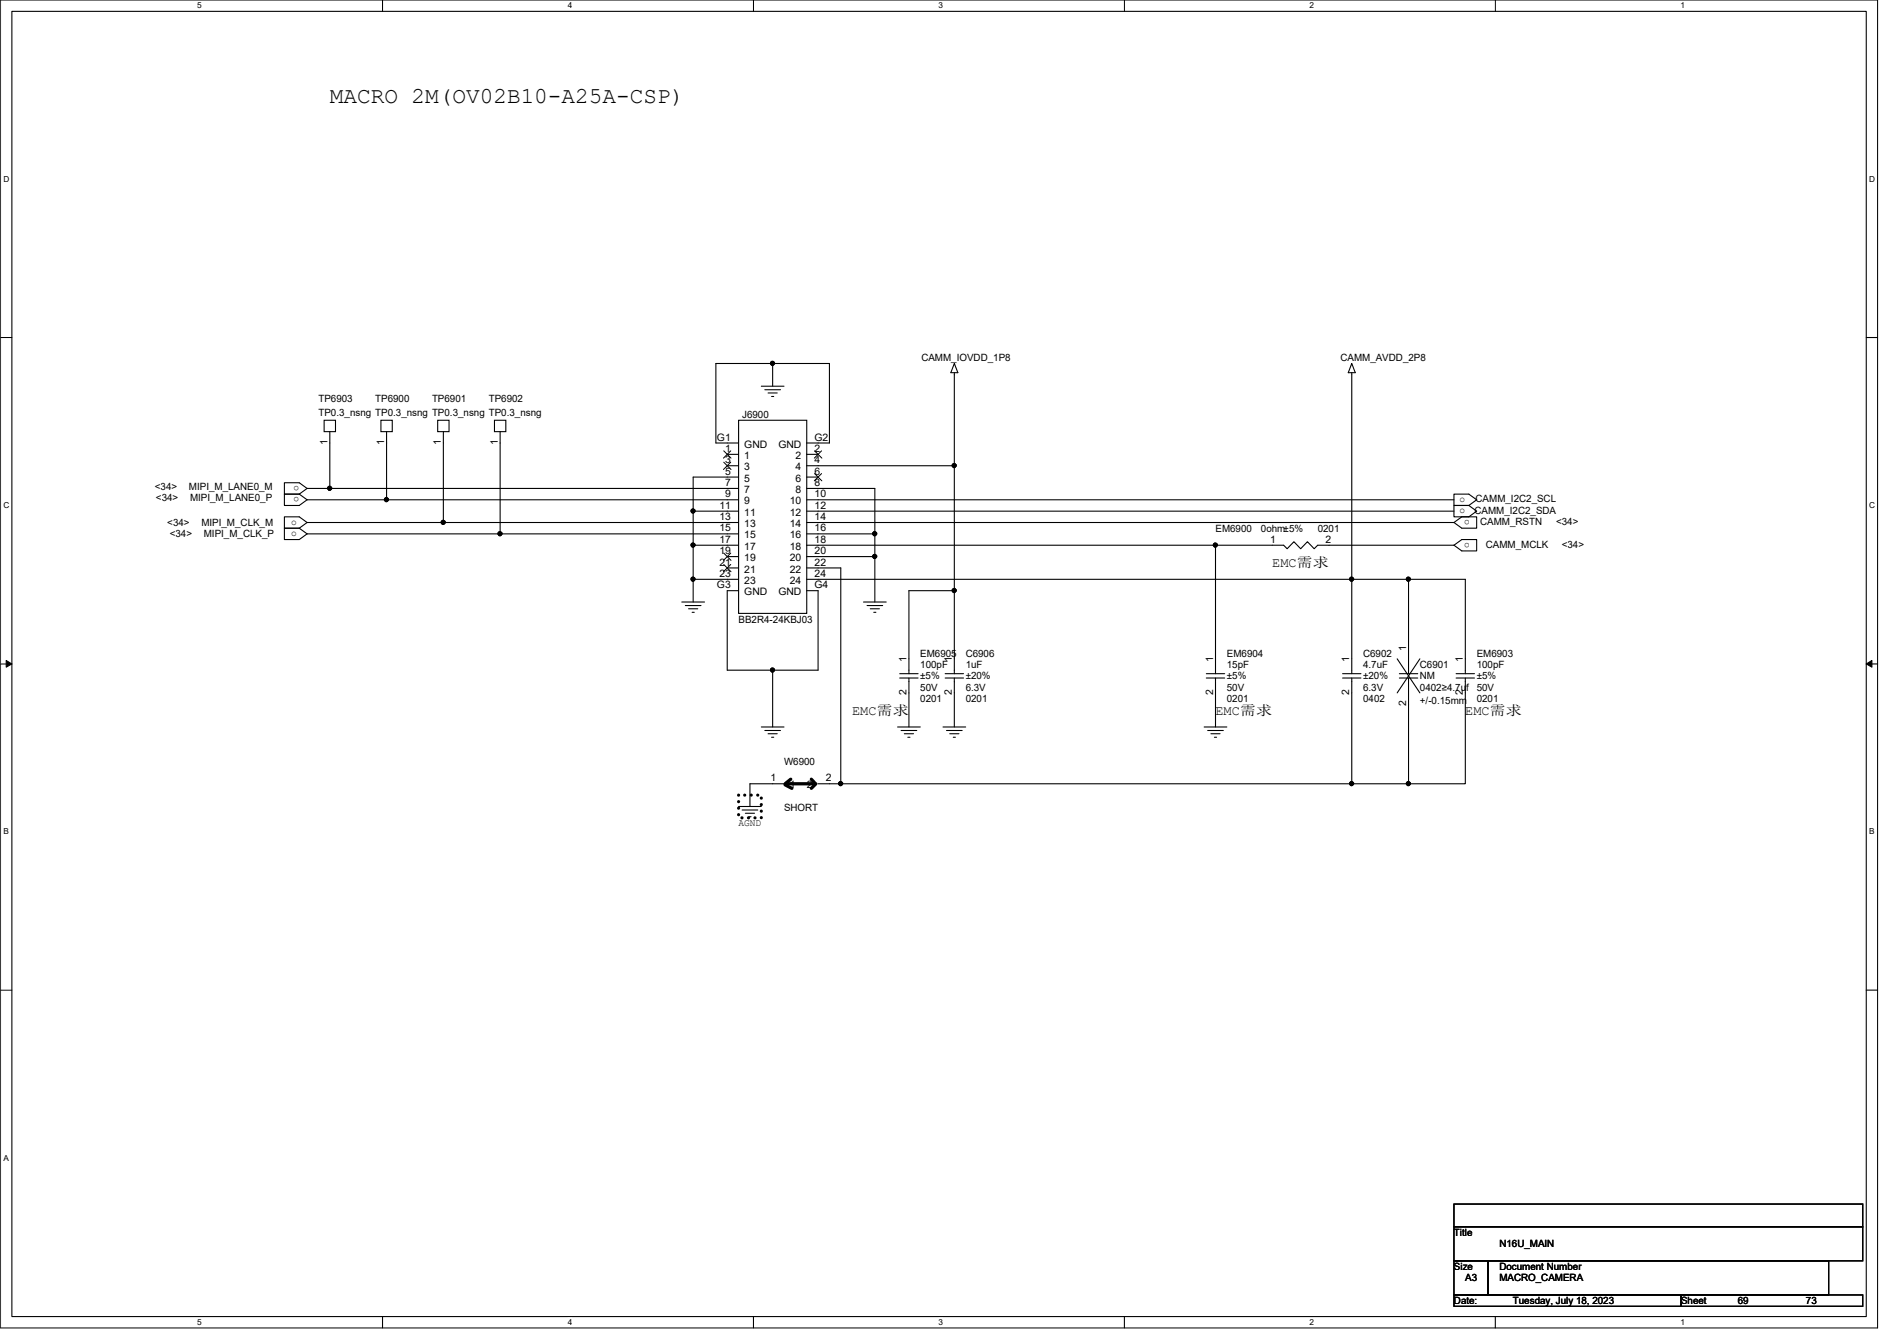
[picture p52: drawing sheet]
<svg xmlns="http://www.w3.org/2000/svg" width="297mm" height="210mm" viewBox="0 0 297 210" stroke-linecap="round" stroke-linejoin="round" font-family="sans-serif">
<defs><g id="words">
<text font-size="3.6" x="51.6" y="16.1">MACRO 2M(OV02B10-A25A-CSP)</text>
<g font-size="2.1">
<text x="199.2" y="88.8">EMC需需</text>
<text x="133.4" y="111.9">EMC需需</text>
<text x="190.3" y="111.9">EMC需需</text>
<text x="229.4" y="111.9">EMC需需</text>
</g>
<g font-size="1.6">
<text x="144.3" y="56.6">CAMM_IOVDD_1P8</text>
<text x="209.9" y="56.6">CAMM_AVDD_2P8</text>
<text x="49.9" y="62.9">TP6903</text>
<text x="49.9" y="65.1">TP0.3_nsng TP0.3_nsng TP0.3_nsng TP0.3_nsng</text>
<text x="58.8" y="62.9">TP6900</text>
<text x="67.6" y="62.9">TP6901</text>
<text x="76.5" y="62.9">TP6902</text>
<text x="116.2" y="65.4">J6900</text>
<text x="51.3" y="69.7" transform="rotate(-90 51.3 69.7)">1</text>
<text x="60.2" y="69.7" transform="rotate(-90 60.2 69.7)">1</text>
<text x="69" y="69.7" transform="rotate(-90 69 69.7)">1</text>
<text x="77.9" y="69.7" transform="rotate(-90 77.9 69.7)">1</text>
<text x="112.3" y="69">G1</text>
<text x="113.5" y="70.7">1</text>
<text x="116.5" y="71.8">1</text>
<text x="116.5" y="70.1">GND</text>
<text x="121.9" y="70.1">GND</text>
<text x="124.5" y="71.8">2</text>
<text x="127.5" y="70.7">2</text>
<text x="127.5" y="69">G2</text>
<text x="24.3" y="76.7">&lt;34&gt;</text>
<text x="29.6" y="76.7">MIPI_M_LANE0_M</text>
<text x="46.9" y="76" transform="rotate(180 46.9 76)">o</text>
<text x="46.9" y="77.8" transform="rotate(180 46.9 77.8)">o</text>
<text x="113.5" y="72.5">3</text>
<text x="113.5" y="74.3">5</text>
<text x="113.5" y="76.1">7</text>
<text x="113.5" y="77.9">9</text>
<text x="116.5" y="73.6">3</text>
<text x="116.5" y="75.4">5</text>
<text x="116.5" y="77.2">7</text>
<text x="124.5" y="73.6">4</text>
<text x="124.5" y="75.4">6</text>
<text x="124.5" y="77.2">8</text>
<text x="127.5" y="72.5">4</text>
<text x="127.5" y="74.3">6</text>
<text x="127.5" y="76.1">8</text>
<text x="127.5" y="77.9">10</text>
<text x="24.4" y="78.4">&lt;34&gt;</text>
<text x="26.2" y="82.3">&lt;34&gt;</text>
<text x="29.8" y="78.4">MIPI_M_LANE0_P</text>
<text x="31.5" y="82.3">MIPI_M_CLK_M</text>
<text x="45.6" y="82.1">o</text>
<text x="45.6" y="83.9">o</text>
<text x="112.6" y="79.6">11</text>
<text x="112.6" y="81.4">13</text>
<text x="112.6" y="83.2">15</text>
<text x="116.5" y="79">9</text>
<text x="116.5" y="80.7">11</text>
<text x="116.5" y="82.5">13</text>
<text x="123.7" y="79">10</text>
<text x="123.7" y="80.7">12</text>
<text x="123.7" y="82.5">14</text>
<text x="127.5" y="79.6">12</text>
<text x="127.5" y="81.4">14</text>
<text x="127.5" y="83.2">16</text>
<text x="190.3" y="83.2">EM6900</text>
<text x="197.4" y="83.2">0ohm±5%</text>
<text x="206.3" y="83.2">0201</text>
<text x="228.6" y="78.6">o</text>
<text x="228.6" y="80.3">o</text>
<text x="230.2" y="81.4" transform="rotate(180 230.2 81.4)">o</text>
<text x="230.9" y="80.4">CAMM_I2C2_SDA</text>
<text x="231.1" y="78.6">CAMM_I2C2_SCL</text>
<text x="231.8" y="82.2">CAMM_RSTN</text>
<text x="243.7" y="82.2">&lt;34&gt;</text>
<text x="26.6" y="84.1">&lt;34&gt;</text>
<text x="31.9" y="84.1">MIPI_M_CLK_P</text>
<text x="112.6" y="85">17</text>
<text x="112.6" y="86.7">19</text>
<text x="112.6" y="88.5">21</text>
<text x="116.5" y="84.3">15</text>
<text x="116.5" y="86.1">17</text>
<text x="116.5" y="87.8">19</text>
<text x="116.5" y="89.6">21</text>
<text x="123.7" y="84.3">16</text>
<text x="123.7" y="86.1">18</text>
<text x="123.7" y="87.8">20</text>
<text x="123.7" y="89.6">22</text>
<text x="127.5" y="85">18</text>
<text x="127.5" y="86.7">20</text>
<text x="127.5" y="88.5">22</text>
<text x="198.9" y="85">1</text>
<text x="207.6" y="85">2</text>
<text x="230.2" y="84.9" transform="rotate(180 230.2 84.9)">o</text>
<text x="232.7" y="85.7">CAMM_MCLK</text>
<text x="244.6" y="85.7">&lt;34&gt;</text>
<text x="112.3" y="92.1">G3</text>
<text x="112.6" y="90.3">23</text>
<text x="116.5" y="91.4">23</text>
<text x="116.5" y="93.2">GND</text>
<text x="121.9" y="93.2">GND</text>
<text x="123.7" y="91.4">24</text>
<text x="127.5" y="90.3">24</text>
<text x="127.5" y="92.1">G4</text>
<text x="115.7" y="97.5">BB2R4-24KBJ03</text>
<text x="220.2" y="101.9" transform="rotate(-90 220.2 101.9)">1</text>
<text x="141.9" y="103.7" transform="rotate(-90 141.9 103.7)">1</text>
<text x="144.1" y="102.8">EM6905</text>
<text x="144.1" y="104.6">100pF</text>
<text x="144.1" y="106.3">±5%</text>
<text x="149.1" y="103.7" transform="rotate(-90 149.1 103.7)">1</text>
<text x="151.2" y="102.8">C6906</text>
<text x="151.2" y="104.6">1uF</text>
<text x="151.2" y="106.3">±20%</text>
<text x="189.9" y="103.7" transform="rotate(-90 189.9 103.7)">1</text>
<text x="192.1" y="102.8">EM6904</text>
<text x="192.1" y="104.6">15pF</text>
<text x="192.1" y="106.3">±5%</text>
<text x="211.3" y="103.7" transform="rotate(-90 211.3 103.7)">1</text>
<text x="213.4" y="102.8">C6902</text>
<text x="213.4" y="104.6">4.7uF</text>
<text x="213.4" y="106.3">±20%</text>
<text x="222.3" y="104.6">C6901</text>
<text x="222.3" y="106.3">NM</text>
<text x="229.1" y="103.7" transform="rotate(-90 229.1 103.7)">1</text>
<text x="231.2" y="102.8">EM6903</text>
<text x="231.2" y="104.6">100pF</text>
<text x="231.2" y="106.3">±5%</text>
<text x="141.9" y="108.8" transform="rotate(-90 141.9 108.8)">2</text>
<text x="144.1" y="109.9">0201</text>
<text x="144.1" y="108.1">50V</text>
<text x="149.1" y="108.8" transform="rotate(-90 149.1 108.8)">2</text>
<text x="151.2" y="109.9">0201</text>
<text x="151.2" y="108.1">6.3V</text>
<text x="189.9" y="108.8" transform="rotate(-90 189.9 108.8)">2</text>
<text x="192.1" y="109.9">0201</text>
<text x="192.1" y="108.1">50V</text>
<text x="211.3" y="108.8" transform="rotate(-90 211.3 108.8)">2</text>
<text x="213.4" y="109.9">0402</text>
<text x="213.4" y="108.1">6.3V</text>
<text x="220.2" y="110.6" transform="rotate(-90 220.2 110.6)">2</text>
<text x="222.3" y="108.1">0402≥4.7uf</text>
<text x="222.3" y="110.2">+/-0.15mm</text>
<text x="229.1" y="108.8" transform="rotate(-90 229.1 108.8)">2</text>
<text x="231.2" y="109.9">0201</text>
<text x="231.2" y="108.1">50V</text>
<text x="122.8" y="119.7">W6900</text>
<text x="120.6" y="122.3">1</text>
<text x="123.7" y="123.4">1</text>
<text x="126.3" y="123.4">2</text>
<text x="129.3" y="122.3">2</text>
<text x="115.7" y="129.2">AGND</text>
<text x="122.8" y="127">SHORT</text>
<text x="227.7" y="193.5">Title</text>
<text x="234.8" y="195.2">N16U_MAIN</text>
<text x="227.7" y="198.8">Size</text>
<text x="229.4" y="200.6">A3</text>
<text x="234.8" y="198.8">Document Number</text>
<text x="234.8" y="200.6">MACRO_CAMERA</text>
<text x="227.7" y="204.1">Date:</text>
<text x="236.9" y="204.1">Tuesday, July 18, 2023</text>
<text x="263.2" y="204.1">Sheet</text>
<text x="272.1" y="204.1">69</text>
<text x="282.8" y="204.1">73</text>
</g>
<g font-size="1.3">
<text x="30.9" y="1.3">5</text>
<text x="88.9" y="1.3">4</text>
<text x="147" y="1.3">3</text>
<text x="205.1" y="1.3">2</text>
<text x="263.1" y="1.3">1</text>
<text x=".5" y="28.4">D</text>
<text x="292.7" y="28.4">D</text>
<text x=".5" y="79.5">C</text>
<text x="292.7" y="79.5">C</text>
<text x=".5" y="130.6">B</text>
<text x="292.7" y="130.6">B</text>
<text x=".5" y="181.7">A</text>
<text x="30.9" y="207.4">5</text>
<text x="88.9" y="207.4">4</text>
<text x="147" y="207.4">3</text>
<text x="205.1" y="207.4">2</text>
<text x="263.1" y="207.4">1</text>
</g>
</g></defs>
<path d="M.1 0h293.9v207.9h-293.9zM1.9 1.8h290.3v204.3h-290.3z" fill="none" stroke="#000" stroke-width=".17"/>
<g fill="#fff">
<path d="M30.9 .2h.6v1.4h-.6z"/>
<path d="M30.9 206.2h.6v1.4h-.6z"/>
</g>
<path d="M59.9 0v1.8M59.9 206.1v1.8" fill="none" stroke="#000" stroke-width=".17"/>
<g fill="#fff">
<path d="M88.9 .2h.7v1.4h-.7z"/>
<path d="M88.9 206.2h.7v1.4h-.7z"/>
</g>
<path d="M118 0v1.8M118 206.1v1.8" fill="none" stroke="#000" stroke-width=".17"/>
<g fill="#fff">
<path d="M147 .2h.7v1.4h-.7z"/>
<path d="M147 206.2h.7v1.4h-.7z"/>
</g>
<path d="M176.1 0v1.8M176.1 206.1v1.8" fill="none" stroke="#000" stroke-width=".17"/>
<g fill="#fff">
<path d="M205.1 .2h.6v1.4h-.6z"/>
<path d="M205.1 206.2h.6v1.4h-.6z"/>
</g>
<path d="M234.1 0v1.8M234.1 206.1v1.8" fill="none" stroke="#000" stroke-width=".17"/>
<g fill="#fff">
<path d="M263.1 .2h.7v1.4h-.7z"/>
<path d="M263.1 206.2h.7v1.4h-.7z"/>
<path d="M.5 27.3h.9v1.4h-.9z"/>
<path d="M292.7 27.3h.9v1.4h-.9z"/>
<path d="M.5 78.4h.9v1.4h-.9z"/>
<path d="M292.7 78.4h.9v1.4h-.9z"/>
</g>
<path d="M1.9 52.8h-1.8M294 52.8h-1.8" fill="none" stroke="#000" stroke-width=".17"/>
<g fill="#fff">
<path d="M.5 129.5h.9v1.4h-.9z"/>
<path d="M292.7 129.5h.8v1.4h-.8z"/>
</g>
<path d="M1.9 103.9h-1.8M294 103.9h-1.8" fill="none" stroke="#000" stroke-width=".17"/>
<path d="M1 103.4l.9 .5-.9 .5zM292.2 103.9l.9-.5v1z" fill="#000"/>
<path d="M1 103.4l.9 .5-.9 .5zM292.2 103.9l.9-.5v1z" fill="none" stroke="#000" stroke-width=".16"/>
<path d="M.5 180.5h.9v1.4h-.9z" fill="#fff"/>
<g fill="none" stroke="#000" stroke-width=".17">
<path d="M121 56.9h8.9v12.4h-3.6M121 56.9v3.6M121 56.9h-8.9v12.4h3.6M149.4 56.9l.6 1.4h-1.1zM149.4 58.3v14.6M211.7 58.3v32.4M211.7 56.9l.5 1.4h-1.1zM46.9 77.3l1.2 .9M46.9 77.3h-2.4v1.8h2.4l1.2-.9M48.1 76.5l-1.2 .8M48.1 76.5l-1.2-.9h-2.4v1.7h2.4M50.8 65.8h1.7v1.8h-1.7z"/>
<path d="M51.6 67.6v8.9M51.6 76.5h-3.5M59.6 65.8h1.8v1.8h-1.8zM60.5 67.6v10.6M60.5 78.2h-12.4M68.5 65.8h1.8v1.8h-1.8zM69.4 67.6v14.2M77.4 65.8h1.8v1.8h-1.8zM78.3 67.6v16M115.7 71.1h-1.8M115.7 72.9h-1.8M115.7 74.7h-7.2v5.3"/>
<path d="M115.7 76.5h-64.1M115.7 78.2h-55.2M115.7 65.8h10.6v30.2h-10.6zM121.2 62.1h-.4M121.7 61.5h-1.4M122.2 61h-2.4M122.8 60.5h-3.6M126.3 76.5h10.7v7.1M128.1 71.1h-1.8M128.1 74.7h-1.8M149.4 72.9v19.6M149.4 72.9h-23.1"/>
<path d="M227.7 78.2h-101.4M227.7 77.3h2.3l1.2 .9-1.2 .9h-2.3zM227.7 79.1h2.3l1.2 .9-1.2 .9h-2.3zM46.9 82.7l1.2 .9M46.9 82.7h-2.4v1.8h2.4l1.2-.9M48.1 81.8l-1.2-.9h-2.4v1.8h2.4M48.1 81.8l-1.2 .9M69.4 81.8h-21.3M78.3 83.6h-30.2M108.5 80v5.3M108.5 85.3v5.4M108.5 90.7v3.5"/>
<path d="M108.7 95.8h-.3M109.3 95.3h-1.5M109.8 94.8h-2.5M110.3 94.2h-3.5M115.7 80h-7.2M115.7 81.8h-46.3M115.7 83.6h-37.4M115.7 85.3h-7.2M115.7 87.1h-1.8M115.7 88.9h-1.8M115.7 90.7h-7.2M115.7 92.5h-1.8v12.4h7.1"/>
<path d="M126.3 88.9h5.4v33.8h80M126.3 92.5h1.8v12.4h-7.1M137 87.1v7.1M137 83.6h-10.7M137 87.1h-10.7M137 83.6v3.5M137.2 95.8h-.4M137.7 95.3h-1.4M138.2 94.8h-2.4M138.8 94.2h-3.6M149.4 92.5h-7.1v13M149.4 92.5v13"/>
<path d="M190.3 85.3v20.2M190.3 85.3h-64M211.7 90.7v14.8M211.7 90.7h-85.4M220.6 90.7v14.8M220.6 90.7h-8.9M220.6 90.7h8.8v14.8M227.7 81.8l1.2-.9h2.3v1.8h-2.3zM227.7 85.3l1.2-.8h2.3v1.7h-2.3zM227.7 80h-101.4M227.7 81.8h-101.4M227.7 85.3h-21.4l-.5 .6-1.1-1.1-1 1.1-1.1-1.1-1.1 1.1-.5-.6h-10.7"/>
<path d="M121 104.9v8.9M121.2 115.4h-.4M121.7 114.9h-1.4M122.2 114.3h-2.4M122.8 113.8h-3.6M142.3 106.1v7.7M142.5 115.4h-.3M143 114.9h-1.4M143.5 114.3h-2.4M143.8 105.5h-2.9M143.8 106.1h-2.9M144.1 113.8h-3.6"/>
<path d="M149.4 106.1v7.7M149.6 115.4h-.3M150.2 114.9h-1.5M150.7 114.3h-2.5M150.9 105.5h-2.9M150.9 106.1h-2.9M151.2 113.8h-3.5M190.3 106.1v7.7M190.5 115.4h-.3M191 114.9h-1.4M191.6 114.3h-2.5M191.8 105.5h-2.9"/>
<path d="M191.8 106.1h-2.9M192.1 113.8h-3.6M211.7 106.1v16.6h8.9M213.1 105.5h-2.9M213.1 106.1h-2.9M218.8 103.1l3.5 5.4M220.6 106.1v16.6M222 105.5h-2.9M222 106.1h-2.9M222.3 103.1l-3.5 5.4M229.4 106.1v16.6h-8.8M230.9 105.5h-2.9"/>
<path d="M230.9 106.1h-2.9M117.6 127.8h-.3M118.1 127.3h-1.4M118.7 126.8h-2.5M119.2 126.2h-3.5M122.8 122.7h-5.4v3.5M131.7 122.7h-3.6M1.9 155h-1.8M294 155h-1.8M227.7 188.5h64v3.5h-64zM227.7 192h64v5.4h-64zM227.7 197.4h5.3v5.3h-5.3z"/>
<path d="M233 197.4h53.3v5.3h-53.3zM227.7 202.7h35.5v1.8h-35.5zM263.2 202.7h28.5v1.8h-28.5z"/>
<circle cx="121" cy="56.9" r=".32"/>
<circle cx="51.6" cy="76.4" r=".32"/>
<circle cx="60.5" cy="78.2" r=".32"/>
<circle cx="108.5" cy="80" r=".32"/>
<circle cx="149.4" cy="72.9" r=".32"/>
<circle cx="69.4" cy="81.8" r=".32"/>
<circle cx="78.3" cy="83.5" r=".32"/>
<circle cx="108.5" cy="90.7" r=".32"/>
<circle cx="108.5" cy="85.3" r=".32"/>
<circle cx="137" cy="83.5" r=".32"/>
<circle cx="137" cy="87.1" r=".32"/>
<circle cx="149.4" cy="92.4" r=".32"/>
<circle cx="190.3" cy="85.3" r=".32"/>
<circle cx="211.6" cy="90.7" r=".32"/>
<circle cx="220.5" cy="90.7" r=".32"/>
<circle cx="121" cy="104.9" r=".32"/>
<circle cx="131.6" cy="122.7" r=".32"/>
<circle cx="211.6" cy="122.7" r=".32"/>
<circle cx="220.5" cy="122.7" r=".32"/>
</g>
<path d="M115.7 124.5h3.5v3.5h-3.5z" fill="none" stroke="#000" stroke-width=".51" stroke-dasharray="0 1"/>
<path d="M113.3 70.6l1.2 1.1M113.3 72.3l1.2 1.2M114.4 70.6l-1.1 1.1M114.4 72.3l-1.1 1.2M127.5 70.6l1.2 1.1M127.5 74.1l1.2 1.2M128.6 70.6l-1.1 1.1M128.6 74.1l-1.1 1.2M113.3 86.6l1.2 1.1M113.3 88.3l1.2 1.2M114.4 86.6l-1.1 1.1M114.4 88.3l-1.1 1.2" fill="none" stroke="#000" stroke-width=".16"/>
<path d="M122.9 122.9l1.1 .5M123.8 122l-.9 .7M127 122l.5 .5M127.2 122.7h-3.9M127.8 122.7l-.8 .7" fill="none" stroke="#000" stroke-width=".51"/>
<g fill="#000">
<circle cx="121" cy="56.9" r=".32"/>
<circle cx="51.6" cy="76.4" r=".32"/>
<circle cx="60.5" cy="78.2" r=".32"/>
<circle cx="108.5" cy="80" r=".32"/>
<circle cx="149.4" cy="72.9" r=".32"/>
<circle cx="69.4" cy="81.8" r=".32"/>
<circle cx="78.3" cy="83.5" r=".32"/>
<circle cx="108.5" cy="90.7" r=".32"/>
<circle cx="108.5" cy="85.3" r=".32"/>
<circle cx="137" cy="83.5" r=".32"/>
<circle cx="137" cy="87.1" r=".32"/>
<circle cx="149.4" cy="92.4" r=".32"/>
<circle cx="190.3" cy="85.3" r=".32"/>
<circle cx="211.6" cy="90.7" r=".32"/>
<circle cx="220.5" cy="90.7" r=".32"/>
<circle cx="121" cy="104.9" r=".32"/>
<circle cx="131.6" cy="122.7" r=".32"/>
<circle cx="211.6" cy="122.7" r=".32"/>
<circle cx="220.5" cy="122.7" r=".32"/>
</g>
<use href="#words"/>
</svg>
